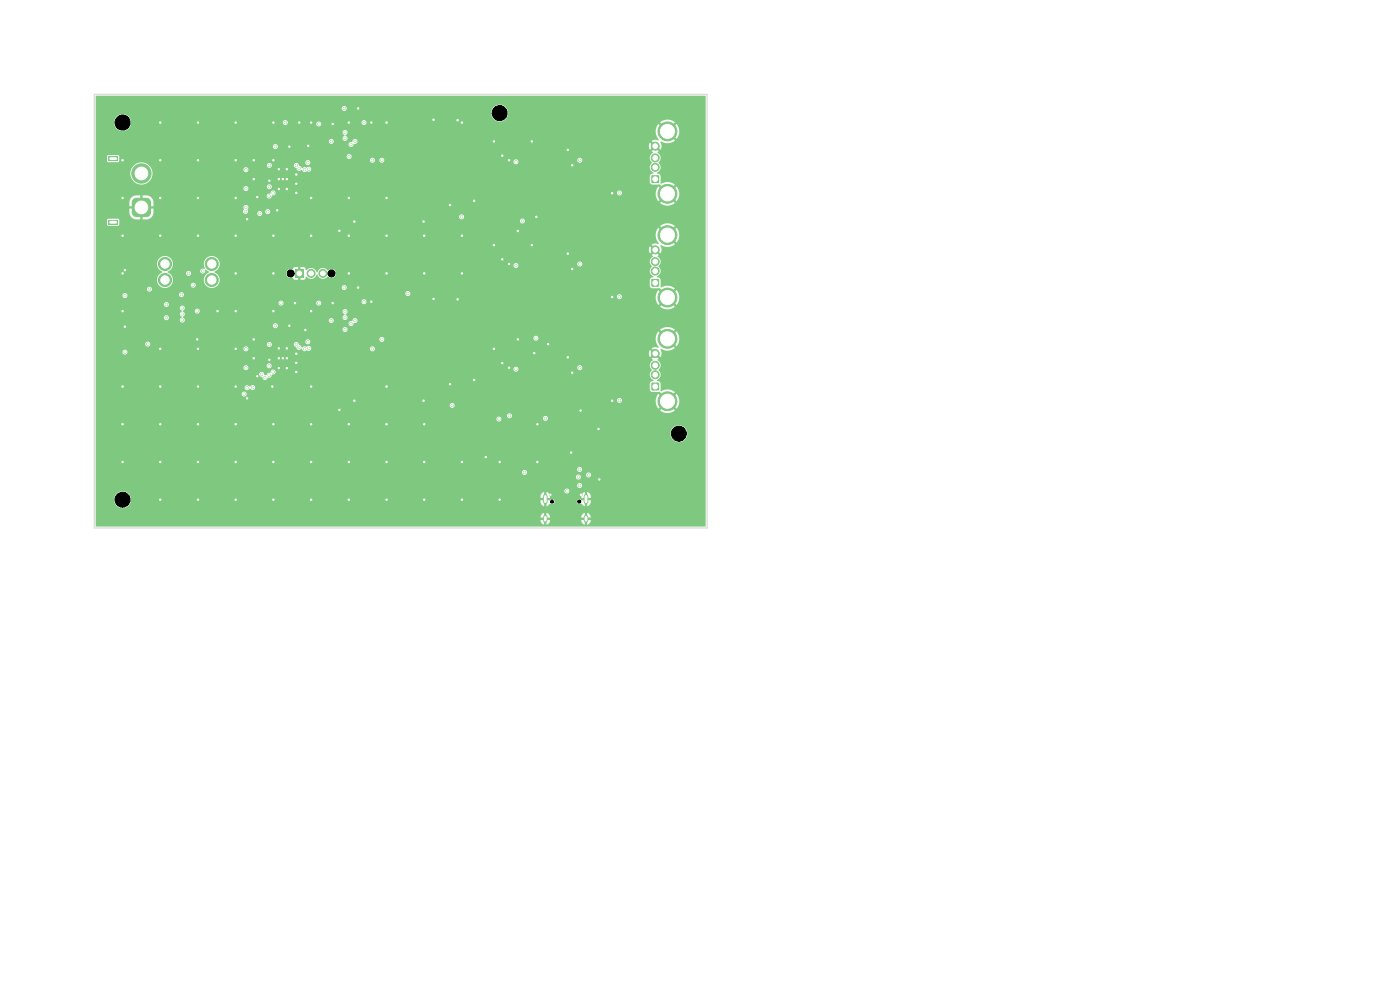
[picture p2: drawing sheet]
<svg xmlns="http://www.w3.org/2000/svg" width="297mm" height="210mm" viewBox="0 0 297 210" stroke-linecap="round" stroke-linejoin="round" font-family="sans-serif">
<path d="M138.2 81.2h1.6v1.6h-1.6z" fill="#7fc87f"/>
<g fill="#7fc87f" stroke="#7fc87f" stroke-width=".21">
<circle cx="139" cy="79.5" r=".85"/>
<circle cx="139" cy="77.5" r=".85"/>
<circle cx="139" cy="75" r=".85"/>
<circle cx="141.6" cy="85.1" r="2"/>
<circle cx="141.6" cy="71.9" r="2"/>
</g>
<g fill="#7fc87f">
<path d="M23 46.7h2v.9h-2z"/>
<path d="M23 33.2h2v.9h-2z"/>
<path d="M28.3 42.3l.5-.3h2.2a1.03 1.03 0 0 1 1 1v2a1.03 1.03 0 0 1-1 1.1h-2a1.03 1.03 0 0 1-1.1-1.1l.1-2.2z"/>
</g>
<g fill="#7fc87f" stroke="#7fc87f" stroke-width=".21">
<circle cx="30" cy="36.8" r="2.05"/>
<circle cx="35" cy="56" r="1.39"/>
<circle cx="35" cy="59.4" r="1.39"/>
<circle cx="44.9" cy="56" r="1.39"/>
<circle cx="44.9" cy="59.4" r="1.39"/>
</g>
<path d="M115.7 105.3v1.1M115.7 109.8v.6M124.3 105.3v1.1M124.3 109.8v.6" fill="none" stroke="#7fc87f" stroke-width="1"/>
<path d="M138.2 37.2h1.6v1.6h-1.6z" fill="#7fc87f"/>
<g fill="#7fc87f" stroke="#7fc87f" stroke-width=".21">
<circle cx="139" cy="35.5" r=".85"/>
<circle cx="139" cy="33.5" r=".85"/>
<circle cx="139" cy="31" r=".85"/>
<circle cx="141.6" cy="41.1" r="2"/>
<circle cx="141.6" cy="27.9" r="2"/>
</g>
<path d="M62.6 57.2h1.8v1.7h-1.8z" fill="#7fc87f"/>
<g fill="#7fc87f" stroke="#7fc87f" stroke-width=".21">
<circle cx="66" cy="58" r=".85"/>
<circle cx="68.5" cy="58" r=".85"/>
</g>
<path d="M138.2 59.2h1.6v1.6h-1.6z" fill="#7fc87f"/>
<g fill="#7fc87f" stroke="#7fc87f" stroke-width=".21">
<circle cx="139" cy="57.5" r=".85"/>
<circle cx="139" cy="55.5" r=".85"/>
<circle cx="139" cy="53" r=".85"/>
<circle cx="141.6" cy="63.1" r="2"/>
<circle cx="141.6" cy="49.9" r="2"/>
<circle cx="57.9" cy="40.9" r=".22"/>
<circle cx="52.2" cy="44" r=".22"/>
<circle cx="52.1" cy="44.9" r=".23"/>
<circle cx="113.7" cy="71.7" r=".22"/>
<circle cx="110.8" cy="46.9" r=".22"/>
<circle cx="97.9" cy="46" r=".22"/>
<circle cx="90" cy="90" r=".22"/>
<circle cx="59.1" cy="78.1" r=".23"/>
<circle cx="121.4" cy="57.1" r=".22"/>
<circle cx="42" cy="98" r=".22"/>
<circle cx="108" cy="78" r=".22"/>
<circle cx="34" cy="106" r=".23"/>
<circle cx="61.4" cy="69.1" r=".22"/>
<circle cx="63.5" cy="26" r=".23"/>
<circle cx="26" cy="98" r=".23"/>
<circle cx="26" cy="82" r=".22"/>
<circle cx="59.1" cy="35.9" r=".22"/>
<circle cx="66" cy="90" r=".22"/>
<circle cx="59.1" cy="38" r=".23"/>
<circle cx="104.8" cy="52" r=".22"/>
<circle cx="58" cy="98" r=".22"/>
<circle cx="116.7" cy="104.9" r=".22"/>
<circle cx="53.8" cy="76" r=".22"/>
<circle cx="104.8" cy="74" r=".22"/>
<circle cx="92" cy="25.4" r=".22"/>
<circle cx="127" cy="91" r=".23"/>
<circle cx="95.5" cy="43.5" r=".23"/>
<circle cx="62.9" cy="75" r=".22"/>
<circle cx="78.8" cy="26" r=".22"/>
<circle cx="58" cy="90" r=".22"/>
<circle cx="60.8" cy="78.1" r=".23"/>
<circle cx="58" cy="106" r=".22"/>
<circle cx="58" cy="50" r=".22"/>
<circle cx="74" cy="98" r=".22"/>
<circle cx="90" cy="106" r=".22"/>
<circle cx="109.9" cy="72" r=".22"/>
<circle cx="72" cy="49" r=".22"/>
<circle cx="26" cy="50" r=".22"/>
<circle cx="121.4" cy="79.1" r=".23"/>
<circle cx="82" cy="42" r=".22"/>
<circle cx="42" cy="74" r=".22"/>
<circle cx="26.5" cy="57.3" r=".22"/>
<circle cx="26" cy="90" r=".22"/>
<circle cx="89.8" cy="85" r=".22"/>
<circle cx="42" cy="82" r=".22"/>
<circle cx="26" cy="58" r=".22"/>
<circle cx="82" cy="106" r=".22"/>
<circle cx="92" cy="63.4" r=".22"/>
<circle cx="62.9" cy="39" r=".22"/>
<circle cx="82" cy="26" r=".22"/>
<circle cx="66" cy="26" r=".22"/>
<circle cx="42" cy="42" r=".22"/>
<circle cx="66" cy="42" r=".22"/>
<circle cx="100.6" cy="42.6" r=".22"/>
<circle cx="34" cy="42" r=".22"/>
<circle cx="82" cy="98" r=".22"/>
<circle cx="66" cy="66" r=".22"/>
<circle cx="50" cy="50" r=".22"/>
<circle cx="114" cy="98" r=".23"/>
<circle cx="58" cy="58" r=".22"/>
<circle cx="57.1" cy="76.3" r=".22"/>
<circle cx="74" cy="90" r=".22"/>
<circle cx="50" cy="90" r=".22"/>
<circle cx="78.8" cy="64" r=".22"/>
<circle cx="82" cy="58" r=".22"/>
<circle cx="34" cy="26" r=".23"/>
<circle cx="129.9" cy="41" r=".23"/>
<circle cx="42" cy="34" r=".22"/>
<circle cx="112.8" cy="52" r=".22"/>
<circle cx="26" cy="66" r=".22"/>
<circle cx="120.5" cy="53.8" r=".22"/>
<circle cx="58.8" cy="44.6" r=".22"/>
<circle cx="34" cy="82" r=".22"/>
<circle cx="54.6" cy="41.8" r=".23"/>
<circle cx="121.2" cy="96" r=".22"/>
<circle cx="82" cy="82" r=".22"/>
<circle cx="123.2" cy="104.9" r=".23"/>
<circle cx="42" cy="90" r=".22"/>
<circle cx="66" cy="98" r=".22"/>
<circle cx="97.1" cy="63.5" r=".23"/>
<circle cx="108" cy="56" r=".22"/>
<circle cx="100.6" cy="80.6" r=".23"/>
<circle cx="42" cy="26" r=".22"/>
<circle cx="34" cy="98" r=".23"/>
<circle cx="60.8" cy="76" r=".22"/>
<circle cx="112.8" cy="30" r=".22"/>
<circle cx="97.1" cy="25.5" r=".23"/>
<circle cx="74" cy="50" r=".22"/>
<circle cx="46.1" cy="66" r=".22"/>
<circle cx="104.8" cy="30" r=".23"/>
<circle cx="95.5" cy="81.5" r=".23"/>
<circle cx="98" cy="98" r=".23"/>
<circle cx="62.6" cy="64.3" r=".22"/>
<circle cx="76" cy="61" r=".22"/>
<circle cx="50" cy="58" r=".22"/>
<circle cx="75.2" cy="47" r=".22"/>
<circle cx="74" cy="58" r=".22"/>
<circle cx="50" cy="82" r=".22"/>
<circle cx="114" cy="90" r=".22"/>
<circle cx="62.9" cy="40.9" r=".22"/>
<circle cx="66" cy="82" r=".22"/>
<circle cx="90" cy="98" r=".22"/>
<circle cx="103.1" cy="97" r=".23"/>
<circle cx="50" cy="74" r=".22"/>
<circle cx="76" cy="23" r=".22"/>
<circle cx="129.9" cy="63" r=".22"/>
<circle cx="41.8" cy="72" r=".22"/>
<circle cx="90" cy="58" r=".22"/>
<circle cx="53.8" cy="72" r=".22"/>
<circle cx="42" cy="50" r=".22"/>
<circle cx="50" cy="98" r=".22"/>
<circle cx="106.5" cy="33" r=".23"/>
<circle cx="98" cy="106" r=".23"/>
<circle cx="65.4" cy="30.9" r=".22"/>
<circle cx="120.5" cy="75.8" r=".22"/>
<circle cx="98" cy="26" r=".23"/>
<circle cx="50" cy="26" r=".22"/>
<circle cx="89.8" cy="47" r=".22"/>
<circle cx="34" cy="74" r=".22"/>
<circle cx="50" cy="42" r=".22"/>
<circle cx="70.6" cy="64.3" r=".22"/>
<circle cx="62.9" cy="37" r=".23"/>
<circle cx="62.9" cy="78.9" r=".22"/>
<circle cx="74" cy="26" r=".22"/>
<circle cx="121.4" cy="35.1" r=".22"/>
<circle cx="58" cy="34" r=".22"/>
<circle cx="26" cy="42" r=".22"/>
<circle cx="120.5" cy="31.8" r=".22"/>
<circle cx="61.4" cy="31.1" r=".22"/>
<circle cx="26.5" cy="69.3" r=".22"/>
<circle cx="74" cy="42" r=".22"/>
<circle cx="127.1" cy="101.7" r=".22"/>
<circle cx="59.1" cy="73.9" r=".23"/>
<circle cx="123.2" cy="87.1" r=".22"/>
<circle cx="74" cy="106" r=".22"/>
<circle cx="50" cy="106" r=".22"/>
<circle cx="53.8" cy="38" r=".23"/>
<circle cx="82" cy="50" r=".22"/>
<circle cx="58" cy="66" r=".22"/>
<circle cx="98" cy="58" r=".22"/>
<circle cx="62.9" cy="77" r=".22"/>
<circle cx="98" cy="50" r=".22"/>
<circle cx="34" cy="90" r=".22"/>
<circle cx="75.2" cy="85" r=".22"/>
<circle cx="72" cy="87" r=".22"/>
<circle cx="57.8" cy="82" r=".22"/>
<circle cx="70.6" cy="26.3" r=".23"/>
<circle cx="53.8" cy="34" r=".23"/>
<circle cx="82" cy="90" r=".22"/>
<circle cx="106.5" cy="77" r=".23"/>
<circle cx="113.8" cy="46" r=".22"/>
<circle cx="59.1" cy="40.1" r=".23"/>
<circle cx="34" cy="50" r=".22"/>
<circle cx="66" cy="50" r=".22"/>
<circle cx="60.8" cy="35.9" r=".22"/>
<circle cx="60" cy="38" r=".22"/>
<circle cx="108" cy="34" r=".23"/>
<circle cx="57.1" cy="38.3" r=".22"/>
<circle cx="129.9" cy="85" r=".22"/>
<circle cx="50" cy="66" r=".22"/>
<circle cx="60.8" cy="40.1" r=".23"/>
<circle cx="90" cy="50" r=".22"/>
<circle cx="60.8" cy="73.9" r=".23"/>
<circle cx="64.8" cy="70" r=".22"/>
<circle cx="58" cy="26" r=".22"/>
<circle cx="106" cy="98" r=".23"/>
<circle cx="106.5" cy="55" r=".23"/>
<circle cx="34" cy="34" r=".23"/>
<circle cx="59.1" cy="76" r=".22"/>
<circle cx="60.8" cy="38" r=".23"/>
<circle cx="52.4" cy="84.5" r=".23"/>
<circle cx="106" cy="106" r=".23"/>
<circle cx="60" cy="76" r=".22"/>
<circle cx="42" cy="106" r=".22"/>
<circle cx="54.6" cy="79.8" r=".23"/>
<circle cx="109.9" cy="49" r=".22"/>
<circle cx="66" cy="106" r=".22"/>
<circle cx="50" cy="34" r=".22"/>
<circle cx="116.3" cy="73" r=".22"/>
<circle cx="52.4" cy="46.5" r=".23"/>
<circle cx="113.3" cy="74.9" r=".23"/>
<circle cx="26" cy="34" r=".23"/>
<circle cx="131.4" cy="62.9" r=".23"/>
<circle cx="123" cy="56" r=".22"/>
<circle cx="109.5" cy="56.3" r=".22"/>
<circle cx="59.6" cy="64.3" r=".22"/>
<circle cx="67.6" cy="26.3" r=".22"/>
<circle cx="31.3" cy="73" r=".22"/>
<circle cx="74.1" cy="33.2" r=".23"/>
<circle cx="73.2" cy="67.4" r=".23"/>
<circle cx="38.7" cy="67.9" r=".23"/>
<circle cx="57.1" cy="73.1" r=".22"/>
<circle cx="52.2" cy="78" r=".22"/>
<circle cx="52.2" cy="36" r=".22"/>
<circle cx="67.6" cy="64.3" r=".22"/>
<circle cx="60.5" cy="26" r=".23"/>
<circle cx="52.2" cy="40" r=".22"/>
<circle cx="58.4" cy="31.1" r=".23"/>
<circle cx="73.2" cy="28.1" r=".22"/>
<circle cx="75.3" cy="68" r=".22"/>
<circle cx="74.5" cy="30.6" r=".23"/>
<circle cx="77.2" cy="26" r=".23"/>
<circle cx="75.3" cy="30" r=".23"/>
<circle cx="73.2" cy="29.4" r=".22"/>
<circle cx="73" cy="23" r=".22"/>
<circle cx="41.8" cy="66" r=".22"/>
<circle cx="38.7" cy="66.6" r=".23"/>
<circle cx="26.5" cy="62.7" r=".22"/>
<circle cx="52.2" cy="74" r=".22"/>
<circle cx="57.1" cy="35.1" r=".22"/>
<circle cx="38.7" cy="65.4" r=".23"/>
<circle cx="73.2" cy="66.1" r=".23"/>
<circle cx="73" cy="61" r=".22"/>
<circle cx="58.4" cy="69.1" r=".23"/>
<circle cx="77.2" cy="64" r=".22"/>
<circle cx="26.5" cy="74.7" r=".22"/>
<circle cx="74.5" cy="68.6" r=".23"/>
<circle cx="73.2" cy="69.9" r=".23"/>
<circle cx="35.3" cy="64.6" r=".22"/>
<circle cx="38.5" cy="62.5" r=".23"/>
<circle cx="31.7" cy="61.4" r=".22"/>
<circle cx="43" cy="57.5" r=".22"/>
<circle cx="41" cy="60.5" r=".23"/>
<circle cx="35.3" cy="67.4" r=".22"/>
<circle cx="40" cy="58" r=".22"/>
<circle cx="131.4" cy="84.9" r=".22"/>
<circle cx="123" cy="78" r=".22"/>
<circle cx="109.5" cy="78.3" r=".22"/>
<circle cx="122.7" cy="101.2" r=".23"/>
<circle cx="123" cy="99.6" r=".22"/>
<circle cx="115.7" cy="88.7" r=".22"/>
<circle cx="123" cy="103" r=".23"/>
<circle cx="111.3" cy="100.2" r=".23"/>
<circle cx="55.1" cy="45.3" r=".22"/>
<circle cx="56.8" cy="44.9" r=".22"/>
<circle cx="56.2" cy="80.1" r=".22"/>
<circle cx="55.5" cy="79.4" r=".22"/>
<circle cx="51.8" cy="83.6" r=".23"/>
<circle cx="57.1" cy="79.6" r=".23"/>
<circle cx="57.1" cy="77.6" r=".23"/>
<circle cx="53.6" cy="82.2" r=".22"/>
<circle cx="57.9" cy="78.9" r=".22"/>
<circle cx="52.4" cy="82.2" r=".22"/>
<circle cx="86.5" cy="62.3" r=".22"/>
<circle cx="95.9" cy="86" r=".22"/>
<circle cx="65.3" cy="72.5" r=".22"/>
<circle cx="65.5" cy="73.9" r=".23"/>
<circle cx="64.6" cy="74" r=".22"/>
<circle cx="63.4" cy="73.7" r=".22"/>
<circle cx="62.9" cy="73.1" r=".23"/>
<circle cx="70.3" cy="68" r=".22"/>
<circle cx="81" cy="72" r=".22"/>
<circle cx="79" cy="74" r=".22"/>
<circle cx="65.3" cy="34.5" r=".22"/>
<circle cx="65.5" cy="35.9" r=".22"/>
<circle cx="120.2" cy="104.2" r=".23"/>
<circle cx="124.9" cy="100.8" r=".22"/>
<circle cx="131.4" cy="40.9" r=".22"/>
<circle cx="109.5" cy="34.3" r=".22"/>
<circle cx="123" cy="34" r=".23"/>
<circle cx="81" cy="34" r=".22"/>
<circle cx="70.3" cy="30" r=".23"/>
<circle cx="62.9" cy="35.1" r=".22"/>
<circle cx="79" cy="34" r=".22"/>
<circle cx="64.6" cy="36" r=".22"/>
<circle cx="63.5" cy="35.7" r=".22"/>
<circle cx="57.1" cy="39.6" r=".23"/>
<circle cx="57.1" cy="41.6" r=".22"/>
<circle cx="108.1" cy="88.2" r=".22"/>
<circle cx="105.8" cy="88.9" r=".23"/>
</g>
<path d="M20.4 20.3h129.2v91.4h-129.2l-.1-.1v-1.9h94.4v.1h.7v.5h-.7l.2 .7 .5 .3v-.8l.2 .2 .3-.2v.8a.99 .99 0 0 0 .8-1h-.7v-.5h.7v-.1h6.6v.1h.7v.5h-.7l.2 .7 .6 .3v-.8l.2 .2 .3-.2v.8a.99 .99 0 0 0 .7-1h-.7v-.5h.7v-.1l-.2-.6-.5-.3v.8l-.2-.1-.3 .1v-.8l-.6 .3-.2 .6h-6.6l-.2-.6-.6-.3v.8l-.2-.1-.3 .1v-.8l-.5 .3-.2 .6h-94.4v-3.8h3.9a1.8 1.8 0 0 0 2.1 1.9 1.8 1.8 0 0 0 1.3-2.6h87.1v.4h.7v.5h-.7v.6l.3 .5 .4 .2v-.8l.2 .1 .3-.1v.8l.9-.6a.53 .53 0 0 0 .6 .1 .53 .53 0 0 0 .2-.6h4.8v.2a.64 .64 0 0 0 1 .3l.7 .6v-.8l.2 .1 .3-.1v.8l.2-.1 .4-.4 .1-.8h-.7v-.5h.7a1.06 1.06 0 0 0-.7-1.2v.8l-.2-.2-.3 .2v-.8l-.6 .3-.2 .9h.7v.5h-.7a.53 .53 0 0 0-.5-.2 .53 .53 0 0 0-.4 .4h-4.8v-.1a.6 .6 0 0 0-1-.1h-.6v-.5h.7v-.4l-.2-.5-.6-.3v.8l-.2-.2-.3 .2v-.8l-.5 .3-.2 .5h-87.1a1.8 1.8 0 0 0-1.9-1 1.8 1.8 0 0 0-1.5 1.7h-3.9v-1.8h99.4v.1a.53 .53 0 0 0 .8 .4 .53 .53 0 0 0 0-.9 .53 .53 0 0 0-.8 .4h-99.4v-1.2h102.1v.2a.53 .53 0 0 0 .9 .3 .53 .53 0 0 0 0-.8 .53 .53 0 0 0-.9 .3h-102.1v-1.8h101.9v.2a.53 .53 0 0 0 .5 .4 .53 .53 0 0 0 .5-.5 .53 .53 0 0 0-.4-.5h1.5v.1a.53 .53 0 0 0 .8 .4 .53 .53 0 0 0 0-.9 .53 .53 0 0 0-.8 .4h-1.7l-.4 .4h-101.9v-.9h90.4v.1a.53 .53 0 0 0 .9 .4 .53 .53 0 0 0 0-.9 .53 .53 0 0 0-.9 .4h-90.4v-.7h102.1v.2a.53 .53 0 0 0 .9 .3 .53 .53 0 0 0 0-.9 .53 .53 0 0 0-.9 .4h-102.1v-7.6h121.9v.2a1.8 1.8 0 0 0 2.7 1.4 1.8 1.8 0 0 0 0-3 1.8 1.8 0 0 0-2.7 1.4h-121.9v-3.1h85v.2a.53 .53 0 0 0 .8 .3 .53 .53 0 0 0 0-.8 .53 .53 0 0 0-.8 .3h-85v-.7h87.2v.2a.53 .53 0 0 0 .8 .4h6.9v.1a.53 .53 0 0 0 .8 .4 .53 .53 0 0 0 0-.9 .53 .53 0 0 0-.8 .4h-6.9l.1-.1a.53 .53 0 0 0-.1-.9 .53 .53 0 0 0-.8 .4h-87.2v-2.2h75.1v.2a.53 .53 0 0 0 .8 .3 .53 .53 0 0 0 0-.8 .53 .53 0 0 0-.8 .3h-75.1v-1h110.6v.1a.53 .53 0 0 0 .8 .4 .53 .53 0 0 0 0-.9 .53 .53 0 0 0-.8 .4h-110.6v-1.4h31v.2a.53 .53 0 0 0 .8 .3 .53 .53 0 0 0 0-.8 .53 .53 0 0 0-.8 .3h-31v-1.3h31.6v.1a.59 .59 0 0 0 .5 .5 .59 .59 0 0 0 .6-.4 .55 .55 0 0 0 .8 .4 .55 .55 0 0 0 .2-.8 .55 .55 0 0 0-.8-.1l-.2 .1-.2-.1a.53 .53 0 0 0-.5-.2 .53 .53 0 0 0-.4 .5h-31.6v-2.9h34.7l.2 .5a.53 .53 0 0 1 .6 .6 .61 .61 0 0 0 .6 .2 .61 .61 0 0 0 .4-.5 .64 .64 0 0 0 .9-.6 .57 .57 0 0 0 .7-.5 .57 .57 0 0 0-.6-.7 .57 .57 0 0 0-.5 .8h-.1a.58 .58 0 0 0-.7 .5l-.4-.1a.56 .56 0 0 0-.5-.6 .56 .56 0 0 0-.6 .4h-34.7v-1.4h31.3v.2a.53 .53 0 0 0 .5 .4 .53 .53 0 0 0 .5-.2h56.3v.1a.53 .53 0 0 0 .8 .4 .53 .53 0 0 0 .1-.9h12.7v.2a.53 .53 0 0 0 .8 .3 .53 .53 0 0 0 0-.8 .53 .53 0 0 0-.8 .3h-12.7a.53 .53 0 0 0-.9 .4h-56.3l.1-.5-.3-.3h4.2v.2a.53 .53 0 0 0 .8 .3 .53 .53 0 0 0 0-.8 .53 .53 0 0 0-.8 .3h-4.2a.53 .53 0 0 0-.8 .4h-31.3v-3.3h5.7v.2a.53 .53 0 0 0 .4 .4 .53 .53 0 0 0 .6-.3h110.6l.3 .9 .6-.7 .4 .4-.7 .6 .3 .3a1.18 1.18 0 0 0-.2 2 1.36 1.36 0 0 0 .3 2.3l-.5 .2-.2 .4v1.4l.4 .4h1.6l.8 .8-.3 .3-.7-.7-.1 .2a2.5 2.5 0 0 0 .1 3l.7-.7 .3 .3-.7 .8 .2 .1a2.49 2.49 0 0 0 3-.1l-.7-.8 .3-.3 .7 .7 .1-.1a2.49 2.49 0 0 0-.1-3.1l-.7 .7-.3-.3 .7-.7-.2-.1a2.75 2.75 0 0 0-2.8-.1v-1.6a.73 .73 0 0 0-.8-.6v-.2a1.19 1.19 0 0 0 .3-2 1.36 1.36 0 0 0-.2-2.2l.3-.3-.7-.6 .4-.4 .6 .7a1.56 1.56 0 0 0 0-1.7l.2-.1a2.48 2.48 0 0 0 2.9-.2l-.7-.7 .3-.4 .7 .8 .1-.2a2.49 2.49 0 0 0-.1-3l-.7 .7-.3-.3 .7-.8-.2-.1a2.5 2.5 0 0 0-3 .1l.7 .8-.3 .3-.7-.7-.1 .1a2.72 2.72 0 0 0 .1 3.3l-.2 .1a1.33 1.33 0 0 0-1.3 .1l.7 .6-.4 .4-.6-.7-.3 .7h-110.6a.53 .53 0 0 0-.4-.7 .53 .53 0 0 0-.6 .4h-5.7v-.7h31.3v.2a.53 .53 0 0 0 .9 .3 .53 .53 0 0 0 0-.8 .53 .53 0 0 0-.9 .3h-31.3v-1h10.5v.2a.53 .53 0 0 0 .6 .4 .53 .53 0 0 0 .5-.5h24.7v.1a.53 .53 0 0 0 .6 .5 .53 .53 0 0 0 .5-.6h4.6l.1 .4 .4 .2a.6 .6 0 0 0 .5 .6 .6 .6 0 0 0 .7-.3 .74 .74 0 0 0 1.2 .4 .53 .53 0 0 0 .8-.4h12.5v.2a.53 .53 0 0 0 .8 .3 .53 .53 0 0 0 0-.8 .53 .53 0 0 0-.8 .3l-12.5-.1a.66 .66 0 0 0-1.1-.2l-.3-.1-.6 .2-.2-.3-.4-.3a.55 .55 0 0 0-.5-.5 .55 .55 0 0 0-.6 .4h-4.6l-.1-.1a.53 .53 0 0 0-.5-.3 .53 .53 0 0 0-.5 .4l-24.7-.1a.53 .53 0 0 0-.6-.4 .53 .53 0 0 0-.5 .4h-10.5v-.5h44.5v.2a.53 .53 0 0 0 .8 .3 .53 .53 0 0 0 0-.8 .53 .53 0 0 0-.8 .3h-44.5v-.5h60.2v.2a.53 .53 0 0 0 .7 .4 .53 .53 0 0 0 .2-.8h31.8v.1a.53 .53 0 0 0 .8 .4 .53 .53 0 0 0 0-.9 .53 .53 0 0 0-.8 .4h-31.8a.53 .53 0 0 0-.5-.2 .53 .53 0 0 0-.4 .4h-60.2v-2.1h52.4v.2a.53 .53 0 0 0 .8 .4 .53 .53 0 0 0 0-.9 .53 .53 0 0 0-.8 .3h-52.4v-.8h37.6v.2a.53 .53 0 0 0 .8 .3 .53 .53 0 0 0 0-.8 .53 .53 0 0 0-.8 .3h-37.6v-.4h53.6v.1a.57 .57 0 0 0 .7 .4 .57 .57 0 0 0 .5-.6 .57 .57 0 0 0 .7-.4 .57 .57 0 0 0-.6-.7 .57 .57 0 0 0-.5 .7l-.6 .1-.2 .4h-53.6v-1.3h14.5a.53 .53 0 0 0 .7 .6 .53 .53 0 0 0 .2-.9 .53 .53 0 0 0-.9 .2v.1h-14.5v-2h17.8l.5 .8a.59 .59 0 0 0-.5 .6 .59 .59 0 0 0 .5 .5l-.1 .2a.53 .53 0 0 0-.4 .6 .53 .53 0 0 0 .6 .4 .53 .53 0 0 0 .5-.5h30.5v.2a.53 .53 0 0 0 .9 .3 .53 .53 0 0 0 0-.8 .53 .53 0 0 0-.9 .3h-30.5l-.1-.3-.3-.3 .1-.2a.58 .58 0 0 0 .3-.6 .58 .58 0 0 0-.5-.5l.1-.1h2.5v.2a.53 .53 0 0 0 .6 .4 .53 .53 0 0 0 .5-.5h30.3l.1 .4 .3 .4a.53 .53 0 0 0-.5 .6 .53 .53 0 0 0 .8 .4 .53 .53 0 0 0 .1-.9l-.2-.1v-.2a.54 .54 0 0 0 .3-.9 .54 .54 0 0 0-.9 .3l-30.3-.1a.53 .53 0 0 0-.5-.4 .53 .53 0 0 0-.6 .4h-2.5a.53 .53 0 0 0 .2-.9 .53 .53 0 0 0-.9 .3h-17.8v-.8h14.5v.2a.53 .53 0 0 0 .7 .4 .53 .53 0 0 0 .2-.9h23.4v.2a.53 .53 0 0 0 .6 .4 .53 .53 0 0 0 .4-.6h7v.2a.53 .53 0 0 0 .8 .4 .53 .53 0 0 0 .1-.9h8.7v.2a.53 .53 0 0 0 .8 .3 .53 .53 0 0 0 0-.8 .53 .53 0 0 0-.8 .3h-8.8a.53 .53 0 0 0-.8 .3h-7v-.1a.53 .53 0 0 0-.5-.3 .53 .53 0 0 0-.5 .4h-23.5a.53 .53 0 0 0-.8 .3h-14.5v-1.9h5.7v.2a.53 .53 0 0 0 .7 .4 .53 .53 0 0 0 .3-.8h11v.2a.53 .53 0 0 0 .3 .4 .53 .53 0 0 0 .6-.1h92v.1a.53 .53 0 0 0 .8 .4 .53 .53 0 0 0 0-.9 .53 .53 0 0 0-.8 .4h-92l.1-.3-.1-.4h47.1a.53 .53 0 0 0 .7 .6 .53 .53 0 0 0 .2-.9 .53 .53 0 0 0-.9 .2v.1h-47.1a.53 .53 0 0 0-.5-.2 .53 .53 0 0 0-.4 .4h-11.1a.53 .53 0 0 0-.5-.2 .53 .53 0 0 0-.4 .4h-5.7v-1.3h10.9v.1a.53 .53 0 0 0 .8 .4 .53 .53 0 0 0 0-.9 .53 .53 0 0 0-.8 .4h-10.9v-5.4h13l.3 1 .8 .9a1.71 1.71 0 0 0-.8 2.6 1.71 1.71 0 0 0 2.7 0h4.2v.2a.53 .53 0 0 0 .8 .3 .53 .53 0 0 0 0-.8 .53 .53 0 0 0-.8 .3h-4.2l.1-.1a1.69 1.69 0 0 0-.6-2.4h3.7v.2a.53 .53 0 0 0 .8 .3 .53 .53 0 0 0 0-.8 .53 .53 0 0 0-.8 .3h-3.7l-.2-.2 .3-.3h6.6a.56 .56 0 0 0 .6 .6 .56 .56 0 0 0 .4-.8l.8 .4 .1 .2a1.71 1.71 0 0 0-1.1 2.2 1.71 1.71 0 0 0 2.3 .9h26.9v.2a.53 .53 0 0 0 .8 .3 .53 .53 0 0 0 0-.8 .53 .53 0 0 0-.8 .3h-26.8a1.69 1.69 0 0 0 0-3h15l.1 .4 .3 .4 .5 .3 .4-.1 .5 .4h.8v-.9h.4v.9h.8l.3-.3a.17 .17 0 0 1 .1-.3 .17 .17 0 0 1 .2 0 1.24 1.24 0 0 0 2.1-.5l.2 .1a1.23 1.23 0 0 0 .9 .8 1.23 1.23 0 0 0 1.3-.5 .98 .98 0 0 0 1.4 .1 .98 .98 0 0 0-.1-1.5 .98 .98 0 0 0-1.4 .2 1.25 1.25 0 0 0-1.2-.5 1.25 1.25 0 0 0-1 .9l-.2-.1a1.23 1.23 0 0 0-.9-.8 1.23 1.23 0 0 0-1.2 .4l-.3-.5-.3-.2h-.7v1h-.4v-1l-.8 .1-.5 .4a.96 .96 0 0 0-1.3 .8h-15l-.2-.1 .1-.2a1.67 1.67 0 0 0 1-1.3h62.3v.1a.53 .53 0 0 0 .8 .4 .53 .53 0 0 0 .1-.9h12.7v.2a.53 .53 0 0 0 .8 .3 .53 .53 0 0 0 0-.8 .53 .53 0 0 0-.8 .3h-12.7a.53 .53 0 0 0-.9 .4l-62.3-.1a1.72 1.72 0 0 0-2.1-1.8 1.72 1.72 0 0 0-1.1 2.6l-.1 .1a.55 .55 0 0 0-.8 .3h-6.6a1.69 1.69 0 0 0-.1-2.9 1.69 1.69 0 0 0-2.5 1.4h-13v-3h117.3l.3 .9 .6-.7 .4 .4-.7 .6 .3 .3a1.18 1.18 0 0 0-.2 2 1.36 1.36 0 0 0 .3 2.3l-.5 .2-.2 .4v1.4l.4 .4h1.6l.8 .8-.3 .3-.7-.7-.1 .2a2.49 2.49 0 0 0 .1 3l.7-.7 .3 .3-.7 .8 .2 .1a2.49 2.49 0 0 0 3-.1l-.7-.8 .3-.3 .7 .7 .1-.1a2.49 2.49 0 0 0-.1-3.1l-.7 .7-.3-.3 .7-.7-.2-.1a2.75 2.75 0 0 0-2.8-.1v-1.6a.73 .73 0 0 0-.8-.6v-.2a1.19 1.19 0 0 0 .3-2 1.36 1.36 0 0 0-.2-2.2l.3-.3-.7-.6 .4-.4 .6 .7a1.56 1.56 0 0 0 0-1.7l.2-.1a2.48 2.48 0 0 0 2.9-.2l-.7-.7 .3-.4 .7 .8 .1-.2a2.49 2.49 0 0 0-.1-3l-.7 .7-.3-.3 .7-.8-.2-.1a2.49 2.49 0 0 0-3 .1l.7 .8-.3 .3-.7-.7-.1 .1a2.69 2.69 0 0 0 .1 3.3l-.2 .1a1.33 1.33 0 0 0-1.3 .1l.7 .6-.4 .4-.6-.7-.3 .7h-117.3v-6.2h2.4v1l.3 .2h2.2l.1-1.1h85v.1a.53 .53 0 0 0 .8 .4 .53 .53 0 0 0 0-.9 .53 .53 0 0 0-.8 .4h-85v-.3l-.3-.1h-2l-.3 .3h-2.4v-3.8h7.2v.8h1.2v.6h-1.2v.9a1.52 1.52 0 0 0 1.4 1.4h.9v-1.3h.4v1.3l1.3-.1 .8-.6h65.1a.53 .53 0 0 0 .7 .6 .53 .53 0 0 0 .2-.8 .53 .53 0 0 0-.9 .2h-65.1l.2-.4 .1-.7h18.9v.1a.53 .53 0 0 0 .4 .4 .53 .53 0 0 0 .5-.1h2.2v.2a.53 .53 0 0 0 .8 .3 .53 .53 0 0 0-.1-.9h1v.2a.53 .53 0 0 0 .8 .3 .53 .53 0 0 0 0-.8 .53 .53 0 0 0-.8 .3h-1a.53 .53 0 0 0-.7 .4h-2.2l.2-.3-.1-.5a.56 .56 0 0 0 0-.8 .56 .56 0 0 0-.8 0 .56 .56 0 0 0 0 .8l-.2 .4h-18.9v-.5h-1.3v-.6h1.3v-.8a1.51 1.51 0 0 0-1.1-1.4h25.1v.2a.57 .57 0 0 0 .6 .4 .57 .57 0 0 0 .5-.6l.1-.1a.52 .52 0 0 0 .7-.5h72.4v.1a.53 .53 0 0 0 .8 .4 .53 .53 0 0 0 0-.9 .53 .53 0 0 0-.8 .4h-72.4a.57 .57 0 0 0-.7-.5 .57 .57 0 0 0-.5 .7l-.5 .1-.2 .3h-26.4v1.2h-.4v-1.2h-.9a1.52 1.52 0 0 0-1.4 1.4h-7.2v-3h31.3v.2a.53 .53 0 0 0 .9 .3 .53 .53 0 0 0 0-.8h4.1v.1a.53 .53 0 0 0 .8 .4 .53 .53 0 0 0 0-.9 .53 .53 0 0 0-.8 .4l-4.5-.1-.5 .4h-31.3v-3.3h7.3a2.35 2.35 0 0 0 2.8 2.5 2.35 2.35 0 0 0 1.8-3.2h19.4v.2a.53 .53 0 0 0 .9 .3 .53 .53 0 0 0 0-.8 .53 .53 0 0 0-.9 .3h-19.4l-.7-.9h25.1a.53 .53 0 0 0 .5 .6 .53 .53 0 0 0 .6-.6h4.6l.1 .4 .4 .2a.7 .7 0 0 0 .5 .6 .7 .7 0 0 0 .7-.2l.1 .1a.67 .67 0 0 0 1.1 .2 .55 .55 0 0 0 .7-.2 .55 .55 0 0 0-.2-.7 .55 .55 0 0 0-.7 .2l-.4-.1-.5 .2-.6-.5a.63 .63 0 0 0-.5-.6 .63 .63 0 0 0-.6 .3l-4.7 .1a.53 .53 0 0 0-.6-.5 .53 .53 0 0 0-.5 .5h-25.1a2.35 2.35 0 0 0-2.4-.4 2.35 2.35 0 0 0-1.5 2h-7.3v-2.2h44.5v.2a.53 .53 0 0 0 .8 .3 .53 .53 0 0 0 0-.8 .53 .53 0 0 0-.8 .3h-44.5v-1.2h2.4v1l.3 .2h2.1l.2-.1v-.4h53.2a.53 .53 0 0 0 .5 .6 .53 .53 0 0 0 .5-.6h1v.2a.53 .53 0 0 0 .4 .4 .53 .53 0 0 0 .6-.2h27.4v.1a.53 .53 0 0 0 .8 .4 .53 .53 0 0 0 .1-.9h12.7v.2a.53 .53 0 0 0 .8 .3 .53 .53 0 0 0 0-.8 .53 .53 0 0 0-.8 .3h-12.7a.53 .53 0 0 0-.9 .4l-27.4-.1a.53 .53 0 0 0-.4-.7 .53 .53 0 0 0-.6 .4h-1v-.1a.53 .53 0 0 0-.6-.3 .53 .53 0 0 0-.4 .4h-53.2v-.8h48.2v.2a.53 .53 0 0 0 .8 .4 .53 .53 0 0 0 0-.9 .53 .53 0 0 0-.8 .3h-48.2l-.3-.2h-2l-.3 .3h-2.4v-2.2h37.6v.2a.53 .53 0 0 0 .8 .3 .53 .53 0 0 0 0-.8 .53 .53 0 0 0-.8 .3h-37.6v-.4h53.6v.1a.53 .53 0 0 0 .5 .5 .53 .53 0 0 0 .5-.3h62.7l.3 .9 .6-.7 .4 .4-.7 .6 .3 .3a1.18 1.18 0 0 0-.2 2 1.36 1.36 0 0 0 .3 2.3l-.5 .2-.2 .4v1.4l.4 .4h1.6l.8 .8-.3 .3-.7-.7-.1 .2a2.49 2.49 0 0 0 .1 3l.7-.7 .3 .3-.7 .8 .2 .1a2.5 2.5 0 0 0 3-.1l-.7-.8 .3-.3 .7 .7 .1-.1a2.49 2.49 0 0 0-.1-3.1l-.7 .7-.3-.3 .7-.7-.2-.1a2.75 2.75 0 0 0-2.8-.1v-1.6a.73 .73 0 0 0-.8-.6v-.2a1.19 1.19 0 0 0 .3-2 1.36 1.36 0 0 0-.2-2.2l.3-.3-.7-.6 .4-.4 .6 .7a1.56 1.56 0 0 0 0-1.7l.2-.1a2.48 2.48 0 0 0 2.9-.2l-.7-.7 .3-.4 .7 .8 .1-.2a2.49 2.49 0 0 0-.1-3l-.7 .7-.3-.3 .7-.8-.2-.1a2.49 2.49 0 0 0-3 .1l.7 .8-.3 .3-.7-.7-.1 .1a2.72 2.72 0 0 0 .1 3.3l-.2 .1a1.33 1.33 0 0 0-1.3 .1l.7 .6-.4 .4-.6-.7-.3 .7h-62.7l.2-.4a.57 .57 0 0 0 .7-.5 .57 .57 0 0 0-.6-.6 .57 .57 0 0 0-.5 .7l-.6 .1-.2 .4h-53.6v-.7h49.4a.53 .53 0 0 0 .7 .6 .53 .53 0 0 0 .3-.9 .53 .53 0 0 0-.9 .2l-.1 .1h-49.4v-1.9h52.4l.4 .8a.54 .54 0 0 0-.3 .9 .54 .54 0 0 0 .8 0 .54 .54 0 0 0-.3-.9v-.1a.55 .55 0 0 0 .3-.9 .55 .55 0 0 0-.9 .2h-52.4v-2.1h3.9v.2a1.8 1.8 0 0 0 1.9 1.7 1.8 1.8 0 0 0 1.7-1.9h32.2v.2a.53 .53 0 0 0 .4 .4 .53 .53 0 0 0 .6-.3h6.1v.2a.53 .53 0 0 0 .8 .4 .53 .53 0 0 0 .1-.9h8.7v.2a.53 .53 0 0 0 .8 .3 .53 .53 0 0 0 0-.8 .53 .53 0 0 0-.8 .3h-8.8a.53 .53 0 0 0-.8 .3h-6.1a.53 .53 0 0 0-.3-.7 .53 .53 0 0 0-.7 .4h-32.2a1.8 1.8 0 0 0-1.8-1.7 1.8 1.8 0 0 0-1.8 1.7h-3.9v-2h83.9v.2a1.8 1.8 0 0 0 2.7 1.4 1.8 1.8 0 0 0 0-3 1.8 1.8 0 0 0-2.7 1.4h-83.9v-1h52.2v.2a.53 .53 0 0 0 .8 .3 .53 .53 0 0 0 0-.8 .53 .53 0 0 0-.8 .3h-52.2z" fill="#7fc87f"/>
<path d="M20 20h130v92h-130z" fill="none" stroke="#d0d2cd" stroke-width=".21"/>
<g fill="#fff" stroke="#fff" stroke-width=".21">
<circle cx="57.9" cy="40.9" r=".15"/>
<circle cx="52.2" cy="44" r=".15"/>
<circle cx="52.1" cy="44.8" r=".15"/>
<circle cx="113.7" cy="71.8" r=".15"/>
<circle cx="110.8" cy="46.9" r=".15"/>
<circle cx="97.9" cy="46" r=".15"/>
<circle cx="90" cy="90" r=".15"/>
<circle cx="59.1" cy="78.1" r=".15"/>
<circle cx="121.4" cy="57.1" r=".15"/>
<circle cx="42" cy="98" r=".15"/>
<circle cx="108" cy="78" r=".15"/>
<circle cx="34" cy="106" r=".15"/>
<circle cx="61.4" cy="69.1" r=".15"/>
<circle cx="63.5" cy="26" r=".15"/>
<circle cx="26" cy="98" r=".15"/>
<circle cx="26" cy="82" r=".15"/>
<circle cx="59.1" cy="35.9" r=".15"/>
<circle cx="66" cy="90" r=".15"/>
<circle cx="59.1" cy="38" r=".15"/>
<circle cx="104.8" cy="52" r=".15"/>
<circle cx="58" cy="98" r=".15"/>
<circle cx="116.8" cy="104.9" r=".15"/>
<circle cx="53.8" cy="76" r=".15"/>
<circle cx="104.8" cy="74" r=".15"/>
<circle cx="92" cy="25.4" r=".15"/>
<circle cx="127" cy="91" r=".15"/>
<circle cx="95.5" cy="43.5" r=".15"/>
<circle cx="62.9" cy="75" r=".15"/>
<circle cx="78.8" cy="26" r=".15"/>
<circle cx="58" cy="90" r=".15"/>
<circle cx="60.8" cy="78.1" r=".15"/>
<circle cx="58" cy="106" r=".15"/>
<circle cx="58" cy="50" r=".15"/>
<circle cx="74" cy="98" r=".15"/>
<circle cx="90" cy="106" r=".15"/>
<circle cx="109.9" cy="72" r=".15"/>
<circle cx="72" cy="49" r=".15"/>
<circle cx="26" cy="50" r=".15"/>
<circle cx="121.4" cy="79.1" r=".15"/>
<circle cx="82" cy="42" r=".15"/>
<circle cx="42" cy="74" r=".15"/>
<circle cx="26.5" cy="57.3" r=".15"/>
<circle cx="26" cy="90" r=".15"/>
<circle cx="89.9" cy="85" r=".15"/>
<circle cx="42" cy="82" r=".15"/>
<circle cx="26" cy="58" r=".15"/>
<circle cx="82" cy="106" r=".15"/>
<circle cx="92" cy="63.4" r=".15"/>
<circle cx="62.9" cy="39" r=".15"/>
<circle cx="82" cy="26" r=".15"/>
<circle cx="66" cy="26" r=".15"/>
<circle cx="42" cy="42" r=".15"/>
<circle cx="66" cy="42" r=".15"/>
<circle cx="100.6" cy="42.6" r=".15"/>
<circle cx="34" cy="42" r=".15"/>
<circle cx="82" cy="98" r=".15"/>
<circle cx="66" cy="66" r=".15"/>
<circle cx="50" cy="50" r=".15"/>
<circle cx="114" cy="98" r=".15"/>
<circle cx="58" cy="58" r=".15"/>
<circle cx="57.1" cy="76.3" r=".15"/>
<circle cx="74" cy="90" r=".15"/>
<circle cx="50" cy="90" r=".15"/>
<circle cx="78.8" cy="64" r=".15"/>
<circle cx="82" cy="58" r=".15"/>
<circle cx="34" cy="26" r=".15"/>
<circle cx="129.9" cy="41" r=".15"/>
<circle cx="42" cy="34" r=".15"/>
<circle cx="112.8" cy="52" r=".15"/>
<circle cx="26" cy="66" r=".15"/>
<circle cx="120.5" cy="53.8" r=".15"/>
<circle cx="58.8" cy="44.6" r=".15"/>
<circle cx="34" cy="82" r=".15"/>
<circle cx="54.6" cy="41.8" r=".15"/>
<circle cx="121.2" cy="96" r=".15"/>
<circle cx="82" cy="82" r=".15"/>
<circle cx="123.3" cy="104.9" r=".15"/>
<circle cx="42" cy="90" r=".15"/>
<circle cx="66" cy="98" r=".15"/>
<circle cx="97.1" cy="63.5" r=".15"/>
<circle cx="108" cy="56" r=".15"/>
<circle cx="100.6" cy="80.6" r=".15"/>
<circle cx="42" cy="26" r=".15"/>
<circle cx="34" cy="98" r=".15"/>
<circle cx="60.8" cy="76" r=".15"/>
<circle cx="112.8" cy="30" r=".15"/>
<circle cx="97.1" cy="25.5" r=".15"/>
<circle cx="74" cy="50" r=".15"/>
<circle cx="46.1" cy="66" r=".15"/>
<circle cx="104.8" cy="30" r=".15"/>
<circle cx="95.5" cy="81.5" r=".15"/>
<circle cx="98" cy="98" r=".15"/>
<circle cx="62.6" cy="64.3" r=".15"/>
<circle cx="76" cy="61" r=".15"/>
<circle cx="50" cy="58" r=".15"/>
<circle cx="75.2" cy="47" r=".15"/>
<circle cx="74" cy="58" r=".15"/>
<circle cx="50" cy="82" r=".15"/>
<circle cx="114" cy="90" r=".15"/>
<circle cx="62.9" cy="40.9" r=".15"/>
<circle cx="66" cy="82" r=".15"/>
<circle cx="90" cy="98" r=".15"/>
<circle cx="103.1" cy="96.9" r=".15"/>
<circle cx="50" cy="74" r=".15"/>
<circle cx="76" cy="23" r=".15"/>
<circle cx="129.9" cy="63" r=".15"/>
<circle cx="41.8" cy="72" r=".15"/>
<circle cx="90" cy="58" r=".15"/>
<circle cx="53.8" cy="72" r=".15"/>
<circle cx="42" cy="50" r=".15"/>
<circle cx="50" cy="98" r=".15"/>
<circle cx="106.6" cy="33" r=".15"/>
<circle cx="98" cy="106" r=".15"/>
<circle cx="65.4" cy="30.9" r=".15"/>
<circle cx="120.4" cy="75.8" r=".15"/>
<circle cx="98" cy="26" r=".15"/>
<circle cx="50" cy="26" r=".15"/>
<circle cx="89.9" cy="47" r=".15"/>
<circle cx="34" cy="74" r=".15"/>
<circle cx="50" cy="42" r=".15"/>
<circle cx="70.6" cy="64.3" r=".15"/>
<circle cx="62.9" cy="37" r=".15"/>
<circle cx="62.9" cy="78.9" r=".15"/>
<circle cx="74" cy="26" r=".15"/>
<circle cx="121.4" cy="35.1" r=".15"/>
<circle cx="58" cy="34" r=".15"/>
<circle cx="26" cy="42" r=".15"/>
<circle cx="120.4" cy="31.8" r=".15"/>
<circle cx="61.4" cy="31.1" r=".15"/>
<circle cx="26.5" cy="69.3" r=".15"/>
<circle cx="74" cy="42" r=".15"/>
<circle cx="127.1" cy="101.7" r=".15"/>
<circle cx="59.1" cy="73.9" r=".15"/>
<circle cx="123.2" cy="87.1" r=".15"/>
<circle cx="74" cy="106" r=".15"/>
<circle cx="50" cy="106" r=".15"/>
<circle cx="53.8" cy="38" r=".15"/>
<circle cx="82" cy="50" r=".15"/>
<circle cx="58" cy="66" r=".15"/>
<circle cx="98" cy="58" r=".15"/>
<circle cx="62.9" cy="77" r=".15"/>
<circle cx="98" cy="50" r=".15"/>
<circle cx="34" cy="90" r=".15"/>
<circle cx="75.2" cy="85" r=".15"/>
<circle cx="72" cy="87" r=".15"/>
<circle cx="57.8" cy="82" r=".15"/>
<circle cx="70.6" cy="26.3" r=".15"/>
<circle cx="53.8" cy="34" r=".15"/>
<circle cx="82" cy="90" r=".15"/>
<circle cx="106.6" cy="77" r=".15"/>
<circle cx="113.8" cy="46" r=".15"/>
<circle cx="59.1" cy="40.1" r=".15"/>
<circle cx="34" cy="50" r=".15"/>
<circle cx="66" cy="50" r=".15"/>
<circle cx="60.8" cy="35.9" r=".15"/>
<circle cx="60" cy="38" r=".15"/>
<circle cx="108" cy="34" r=".15"/>
<circle cx="57.1" cy="38.3" r=".15"/>
<circle cx="129.9" cy="85" r=".15"/>
<circle cx="50" cy="66" r=".15"/>
<circle cx="60.8" cy="40.1" r=".15"/>
<circle cx="90" cy="50" r=".15"/>
<circle cx="60.8" cy="73.9" r=".15"/>
<circle cx="64.8" cy="70" r=".15"/>
<circle cx="58" cy="26" r=".15"/>
<circle cx="106" cy="98" r=".15"/>
<circle cx="106.6" cy="55" r=".15"/>
<circle cx="34" cy="34" r=".15"/>
<circle cx="59.1" cy="76" r=".15"/>
<circle cx="60.8" cy="38" r=".15"/>
<circle cx="52.4" cy="84.5" r=".15"/>
<circle cx="106" cy="106" r=".15"/>
<circle cx="60" cy="76" r=".15"/>
<circle cx="42" cy="106" r=".15"/>
<circle cx="54.6" cy="79.8" r=".15"/>
<circle cx="109.9" cy="49" r=".15"/>
<circle cx="66" cy="106" r=".15"/>
<circle cx="50" cy="34" r=".15"/>
<circle cx="116.3" cy="73" r=".15"/>
<circle cx="52.4" cy="46.5" r=".15"/>
<circle cx="113.3" cy="74.9" r=".15"/>
<circle cx="26" cy="34" r=".15"/>
<circle cx="131.4" cy="62.9" r=".15"/>
<circle cx="123" cy="56" r=".15"/>
<circle cx="109.5" cy="56.3" r=".15"/>
<circle cx="59.6" cy="64.3" r=".15"/>
<circle cx="67.6" cy="26.3" r=".15"/>
<circle cx="31.4" cy="73" r=".15"/>
<circle cx="74.1" cy="33.2" r=".15"/>
<circle cx="73.2" cy="67.4" r=".15"/>
<circle cx="38.7" cy="67.9" r=".15"/>
<circle cx="57.1" cy="73.1" r=".15"/>
<circle cx="52.2" cy="78" r=".15"/>
<circle cx="52.2" cy="36" r=".15"/>
<circle cx="67.6" cy="64.3" r=".15"/>
<circle cx="60.5" cy="26" r=".15"/>
<circle cx="52.2" cy="40" r=".15"/>
<circle cx="58.4" cy="31.1" r=".15"/>
<circle cx="73.2" cy="28.1" r=".15"/>
<circle cx="75.3" cy="68" r=".15"/>
<circle cx="74.5" cy="30.6" r=".15"/>
<circle cx="77.2" cy="26" r=".15"/>
<circle cx="75.3" cy="30" r=".15"/>
<circle cx="73.2" cy="29.4" r=".15"/>
<circle cx="73" cy="23" r=".15"/>
<circle cx="41.8" cy="66" r=".15"/>
<circle cx="38.7" cy="66.6" r=".15"/>
<circle cx="26.5" cy="62.7" r=".15"/>
<circle cx="52.2" cy="74" r=".15"/>
<circle cx="57.1" cy="35.1" r=".15"/>
<circle cx="38.7" cy="65.4" r=".15"/>
<circle cx="73.2" cy="66.1" r=".15"/>
<circle cx="73" cy="61" r=".15"/>
<circle cx="58.4" cy="69.1" r=".15"/>
<circle cx="77.2" cy="64" r=".15"/>
<circle cx="26.5" cy="74.7" r=".15"/>
<circle cx="74.5" cy="68.6" r=".15"/>
<circle cx="73.2" cy="69.9" r=".15"/>
<circle cx="35.3" cy="64.6" r=".15"/>
<circle cx="38.5" cy="62.5" r=".15"/>
<circle cx="31.7" cy="61.3" r=".15"/>
<circle cx="43" cy="57.5" r=".15"/>
<circle cx="41" cy="60.5" r=".15"/>
<circle cx="35.3" cy="67.4" r=".15"/>
<circle cx="40" cy="58" r=".15"/>
<circle cx="131.4" cy="84.9" r=".15"/>
<circle cx="123" cy="78" r=".15"/>
<circle cx="109.4" cy="78.3" r=".15"/>
<circle cx="122.7" cy="101.2" r=".15"/>
<circle cx="123" cy="99.6" r=".15"/>
<circle cx="115.7" cy="88.7" r=".15"/>
<circle cx="123" cy="103" r=".15"/>
<circle cx="111.3" cy="100.2" r=".15"/>
<circle cx="55.1" cy="45.3" r=".15"/>
<circle cx="56.8" cy="44.9" r=".15"/>
<circle cx="56.2" cy="80.1" r=".15"/>
<circle cx="55.5" cy="79.4" r=".15"/>
<circle cx="51.8" cy="83.6" r=".15"/>
<circle cx="57.1" cy="79.6" r=".15"/>
<circle cx="57.1" cy="77.6" r=".15"/>
<circle cx="53.6" cy="82.2" r=".15"/>
<circle cx="57.9" cy="78.9" r=".15"/>
<circle cx="52.4" cy="82.2" r=".15"/>
<circle cx="86.5" cy="62.3" r=".15"/>
<circle cx="95.9" cy="86" r=".15"/>
<circle cx="65.3" cy="72.5" r=".15"/>
<circle cx="65.5" cy="73.9" r=".15"/>
<circle cx="64.6" cy="74" r=".15"/>
<circle cx="63.4" cy="73.7" r=".15"/>
<circle cx="62.9" cy="73.1" r=".15"/>
<circle cx="70.3" cy="68" r=".15"/>
<circle cx="81" cy="72" r=".15"/>
<circle cx="79" cy="74" r=".15"/>
<circle cx="65.3" cy="34.5" r=".15"/>
<circle cx="65.5" cy="35.9" r=".15"/>
<circle cx="120.3" cy="104.2" r=".15"/>
<circle cx="124.9" cy="100.8" r=".15"/>
<circle cx="131.4" cy="40.9" r=".15"/>
<circle cx="109.4" cy="34.3" r=".15"/>
<circle cx="123" cy="34" r=".15"/>
<circle cx="81" cy="34" r=".15"/>
<circle cx="70.3" cy="30" r=".15"/>
<circle cx="62.9" cy="35.1" r=".15"/>
<circle cx="79" cy="34" r=".15"/>
<circle cx="64.6" cy="36" r=".15"/>
<circle cx="63.5" cy="35.7" r=".15"/>
<circle cx="57.1" cy="39.6" r=".15"/>
<circle cx="57.1" cy="41.6" r=".15"/>
<circle cx="108.1" cy="88.2" r=".15"/>
<circle cx="105.8" cy="88.9" r=".15"/>
<circle cx="139" cy="82" r=".5"/>
<circle cx="139" cy="79.5" r=".5"/>
<circle cx="139" cy="77.5" r=".5"/>
<circle cx="139" cy="75" r=".5"/>
<circle cx="141.6" cy="85.1" r="1.5"/>
<circle cx="141.6" cy="71.9" r="1.5"/>
<circle cx="30" cy="44" r="1.35"/>
<circle cx="30" cy="36.8" r="1.35"/>
<circle cx="35" cy="56" r=".89"/>
<circle cx="35" cy="59.4" r=".89"/>
<circle cx="44.9" cy="56" r=".89"/>
<circle cx="44.9" cy="59.4" r=".89"/>
<circle cx="139" cy="38" r=".5"/>
<circle cx="139" cy="35.5" r=".5"/>
<circle cx="139" cy="33.5" r=".5"/>
<circle cx="139" cy="31" r=".5"/>
<circle cx="141.6" cy="41.1" r="1.5"/>
<circle cx="141.6" cy="27.9" r="1.5"/>
<circle cx="63.5" cy="58" r=".5"/>
<circle cx="66" cy="58" r=".5"/>
<circle cx="68.5" cy="58" r=".5"/>
<circle cx="139" cy="60" r=".5"/>
<circle cx="139" cy="57.5" r=".5"/>
<circle cx="139" cy="55.5" r=".5"/>
<circle cx="139" cy="53" r=".5"/>
<circle cx="141.6" cy="63.1" r="1.5"/>
<circle cx="141.6" cy="49.9" r="1.5"/>
</g>
<g fill="#000" stroke="#000" stroke-width=".21">
<circle cx="26" cy="26" r="1.6"/>
<circle cx="106" cy="24" r="1.6"/>
<circle cx="61.7" cy="58" r=".75"/>
<circle cx="70.3" cy="58" r=".75"/>
<circle cx="144" cy="92" r="1.6"/>
<circle cx="26" cy="106" r="1.6"/>
<circle cx="117.1" cy="106.4" r=".33"/>
<circle cx="122.9" cy="106.4" r=".33"/>
</g>
<path d="M23.4 33.7h1.1M23.4 47.2h1.1M115.7 105.3v1.1M115.7 109.8v.6M124.3 105.3v1.1M124.3 109.8v.6" fill="none" stroke="#fff" stroke-width=".6"/>
</svg>
